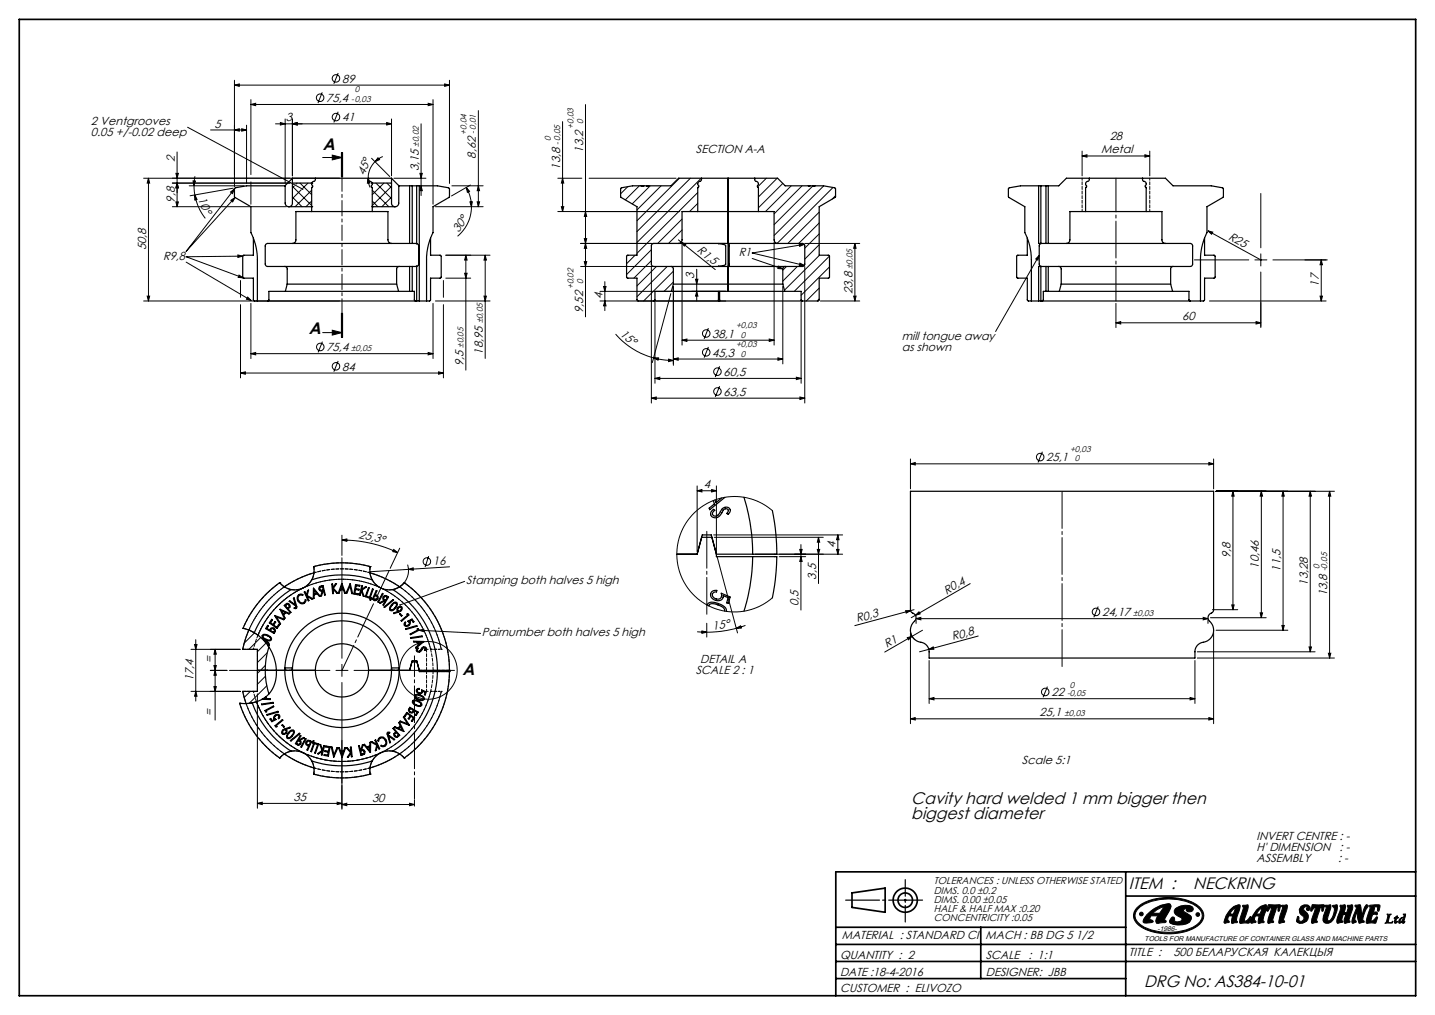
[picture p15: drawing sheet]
<svg xmlns="http://www.w3.org/2000/svg" width="594mm" height="420mm" viewBox="0 0 594 420" stroke-linecap="round" stroke-linejoin="round" font-family="sans-serif">
<defs><g id="words">
<g font-size="6.9">
<text x="133.6" y="61.9">A</text>
<text x="127.9" y="138.3">A</text>
<text x="191.5" y="279.3">A</text>
<text x="377.2" y="332.5">Cavity hard welded 1 mm bigger then</text>
<text x="377.2" y="338.9">biggest diameter</text>
<text x="467.3" y="368">ITEM :</text>
<text x="493.9" y="368">NECKRING</text>
<text x="473.6" y="408.4">DRG No: AS384-10-01</text>
</g>
<g font-size="4.8">
<text x="141.6" y="34.2">89</text>
<text x="135" y="42.2">75,4</text>
<text x="37.6" y="51.6">2 Ventgrooves</text>
<text x="88.8" y="52.8">5</text>
<text x="118.3" y="50.2">3</text>
<text x="141.6" y="50.2">41</text>
<text x="37.6" y="56.1">0.05 +/-0.02 deep</text>
<text x="459.4" y="58">28</text>
<text x="197" y="65.6" transform="rotate(-90 197 65.6)">8,62</text>
<text x="241.4" y="63.1" transform="rotate(-90 241.4 63.1)">13,2</text>
<text x="288" y="63.4">SECTION A-A</text>
<text x="455.8" y="63.5">Metal</text>
<text x="72.3" y="67" transform="rotate(-90 72.3 67)">2</text>
<text x="173.3" y="71" transform="rotate(-90 173.3 71)">3,15</text>
<text x="231.9" y="70.2" transform="rotate(-90 231.9 70.2)">13,8</text>
<text x="150.9" y="72.9" transform="rotate(-67 150.9 72.9)">45°</text>
<text x="72.3" y="83.8" transform="rotate(-90 72.3 83.8)">9,8</text>
<text x="81.8" y="82.5" transform="rotate(65 81.8 82.5)">10°</text>
<text x="189.9" y="96.5" transform="rotate(-57 189.9 96.5)">30°</text>
<text x="508.2" y="98.9" transform="rotate(29 508.2 98.9)">R25</text>
<text x="60.4" y="103.6" transform="rotate(-90 60.4 103.6)">50,8</text>
<text x="67.5" y="107.4">R9,8</text>
<text x="288.3" y="104" transform="rotate(39 288.3 104)">R1,5</text>
<text x="305.8" y="105.9">R1</text>
<text x="287.4" y="115.6" transform="rotate(-90 287.4 115.6)">3</text>
<text x="545.9" y="118.6" transform="rotate(-90 545.9 118.6)">17</text>
<text x="249.4" y="123.8" transform="rotate(-90 249.4 123.8)">4</text>
<text x="352.9" y="121.7" transform="rotate(-90 352.9 121.7)">23,8</text>
<text x="241.4" y="129.5" transform="rotate(-90 241.4 129.5)">9,52</text>
<text x="489.4" y="132.5">60</text>
<text x="256.4" y="138.7" transform="rotate(40 256.4 138.7)">15°</text>
<text x="294.9" y="139.7">38,1</text>
<text x="373.3" y="140.6">mill tongue away</text>
<text x="135.1" y="145.3">75,4</text>
<text x="199.8" y="146.7" transform="rotate(-90 199.8 146.7)">18,95</text>
<text x="294.9" y="147.5">45,3</text>
<text x="373.3" y="145">as shown</text>
<text x="141.6" y="153.3">84</text>
<text x="191.8" y="151.6" transform="rotate(-90 191.8 151.6)">9,5</text>
<text x="299.5" y="155.5">60,5</text>
<text x="299.5" y="163.7">63,5</text>
<text x="433.1" y="190.9">25,1</text>
<text x="291.3" y="202">4</text>
<text x="148.3" y="222.6" transform="rotate(13 148.3 222.6)">25,3°</text>
<text x="345.8" y="226.6" transform="rotate(-90 345.8 226.6)">4</text>
<text x="179.3" y="234" transform="rotate(-4 179.3 234)">16</text>
<text x="509.4" y="231" transform="rotate(-90 509.4 231)">9,8</text>
<text x="337.8" y="239.9" transform="rotate(-90 337.8 239.9)">3,5</text>
<text x="521.1" y="235.3" transform="rotate(-90 521.1 235.3)">10,46</text>
<text x="530.1" y="236.6" transform="rotate(-90 530.1 236.6)">11,5</text>
<text x="192.9" y="241.7">Stamping both halves 5 high</text>
<text x="541.4" y="242.3" transform="rotate(-90 541.4 242.3)">13,28</text>
<text x="330.5" y="250.8" transform="rotate(-90 330.5 250.8)">0,5</text>
<text x="391.8" y="246" transform="rotate(-30 391.8 246)">R0,4</text>
<text x="549.4" y="246.7" transform="rotate(-90 549.4 246.7)">13,8</text>
<text x="354.9" y="257.6" transform="rotate(-15 354.9 257.6)">R0,3</text>
<text x="456.2" y="254.9">24,17</text>
<text x="199.5" y="263.3">Pairnumber both halves 5 high</text>
<text x="295.1" y="260.6" transform="rotate(-7 295.1 260.6)">15°</text>
<text x="367.1" y="268.2" transform="rotate(-30 367.1 268.2)">R1</text>
<text x="394.5" y="265" transform="rotate(-15 394.5 265)">R0,8</text>
<text x="88.1" y="274.4" transform="rotate(-90 88.1 274.4)">=</text>
<text x="289.8" y="274.4">DETAIL A</text>
<text x="80.1" y="281.9" transform="rotate(-90 80.1 281.9)">17,4</text>
<text x="288" y="278.9">SCALE 2 : 1</text>
<text x="435.3" y="288">22</text>
<text x="88.1" y="296.4" transform="rotate(-90 88.1 296.4)">=</text>
<text x="430.3" y="296.4">25,1</text>
<text x="423" y="316.3">Scale 5:1</text>
<text x="121.5" y="331.4">35</text>
<text x="154" y="331.9">30</text>
<text x="520.1" y="347.6">INVERT CENTRE : -</text>
<text x="520.1" y="352.1">H' DIMENSION</text>
<text x="554.5" y="352.1">: -</text>
<text x="520.1" y="356.6">ASSEMBLY</text>
<text x="553.9" y="356.6">: -</text>
<text x="348.5" y="388.7">MATERIAL : STANDARD CI</text>
<text x="408" y="388.7">MACH : BB DG 5 1/2</text>
<text x="467.3" y="395.5">TITLE :</text>
<text x="485.8" y="395.5">500 БЕЛАРУСКАЯ КАЛЕКЦЬІЯ</text>
<text x="347.7" y="396.7">QUANTITY : 2</text>
<text x="408.1" y="396.7">SCALE</text>
<text x="425.7" y="396.7">: 1:1</text>
<text x="347.7" y="403.8">DATE :18-4-2016</text>
<text x="408.1" y="403.8">DESIGNER: JBB</text>
<text x="347.7" y="410.7">CUSTOMER : ELIVOZO</text>
</g>
<g font-size="4.1">
<text x="386.6" y="366">TOLERANCES : UNLESS OTHERWISE STATED</text>
<text x="386.6" y="369.8">DIMS. 0.0 ±0.2</text>
<text x="386.6" y="373.6">DIMS. 0.00 ±0.05</text>
<text x="386.6" y="377.5">HALF &amp; HALF MAX :0.20</text>
<text x="386.6" y="381.3">CONCENTRICITY :0.05</text>
</g>
<g font-size="3.5">
<text x="146.9" y="38.3">0</text>
<text x="145.4" y="42.2">-0,03</text>
<text x="237.4" y="53.3" transform="rotate(-90 237.4 53.3)">+0,03</text>
<text x="241.4" y="51.3" transform="rotate(-90 241.4 51.3)">0</text>
<text x="193.1" y="55.8" transform="rotate(-90 193.1 55.8)">+0,04</text>
<text x="197" y="55.3" transform="rotate(-90 197 55.3)">-0,01</text>
<text x="228" y="58.3" transform="rotate(-90 228 58.3)">0</text>
<text x="231.9" y="59.9" transform="rotate(-90 231.9 59.9)">-0,05</text>
<text x="173.3" y="60.7" transform="rotate(-90 173.3 60.7)">±0,02</text>
<text x="352.9" y="111.4" transform="rotate(-90 352.9 111.4)">±0,05</text>
<text x="237.4" y="119.7" transform="rotate(-90 237.4 119.7)">+0,02</text>
<text x="241.4" y="117.7" transform="rotate(-90 241.4 117.7)">0</text>
<text x="199.8" y="133.9" transform="rotate(-90 199.8 133.9)">±0,05</text>
<text x="304.7" y="135.8">+0,03</text>
<text x="191.8" y="143.8" transform="rotate(-90 191.8 143.8)">±0,05</text>
<text x="304.7" y="143.6">+0,03</text>
<text x="306.7" y="139.7">0</text>
<text x="145.4" y="145.3">±0,05</text>
<text x="306.7" y="147.5">0</text>
<text x="443" y="187">+0,03</text>
<text x="445" y="190.9">0</text>
<text x="546.2" y="235.3" transform="rotate(-90 546.2 235.3)">0</text>
<text x="549.4" y="236.4" transform="rotate(-90 549.4 236.4)">-0,05</text>
<text x="469.1" y="255">±0,03</text>
<text x="442.8" y="284.8">0</text>
<text x="441.7" y="288.1">-0,05</text>
<text x="440.7" y="296.4">±0,03</text>
</g>
<g font-size="2.8">
<text x="473.8" y="389.6">TOOLS FOR MANUFACTURE OF CONTAINER GLASS AND MACHINE PARTS</text>
<text x="479.1" y="385.2">-1986-</text>
</g>
</g></defs>
<g fill="none" stroke="#000" stroke-width=".41">
<path d="M97 35.2l2.1-.5v1zM97 33.2v44M97 35.2h89.1M133.4 38.2l-1.8 4.5M140 30.2l-1.8 4.5M184 34.7l2.1 .5-2.1 .5zM186.1 33.2v42.7M77.6 52.7l47.7 25.6M87.2 53.8h14.9M97 53.8l2.1-.5v1zM100 53.3l2.1 .5-2.1 .5zM102.1 51.8v24.1"/>
<path d="M103.9 43.2l1.9-.5v1zM103.9 41.2v31M103.9 43.2h75.3M114.1 51.2h48M116.1 50.7l1.9 .5-1.9 .5zM118 49.2v26.6M121 49.2v23.6M121 51.2l2-.5v1zM140 46.2l-1.8 4.5M160.1 50.7l2 .5-2 .5zM162.1 49.2v23.6M174.3 51.2v29.7"/>
<path d="M177.2 42.7l2 .5-2 .5zM179.2 41.2v43.3M198 45.8v39.7M232.9 50.3v37.2M242.4 43.3v87.8M59.4 73.7h81.1M61.5 73.7l.4 2.1h-1zM61.5 73.7v50.8M71.3 75.8h48.8M72.8 71.7h1l-.5 2zM73.3 62.9v22.6M73.3 75.8l.5 1.9h-1z"/>
<path d="M78.3 76.9h22.7M79.9 74.9h1l-.6 2zM80.3 76.9l.3 3.8M80.7 72.9l-.4 4M95.4 79.5l1.6-1.3-.8 1.9zM96.5 77.9l-17.8 3.1M97 78.2l-20 25.8 20.3-22.3M103.9 75.3v9.2M121 77.1l8 7.9M121.8 77l-.8 .7M123 75.8l-.5 .4M124.2 75.8l4.8 4.8"/>
<path d="M124.7 78.5l-3.7 3.7M127.5 75.8l-2.1 2M128.7 75.8l.3 .3M129 78.7l-6.8 6.8M133.6 65.2h7.9M137.5 64.2l4 1-4 1zM141.3 63.2v10M141.6 63.2v10M141.8 63.2v10M152.4 73.7l.7 2-1 .1zM152.4 73.7l.2 2 .6 1.9M153.8 65.5l7.5 7.5"/>
<path d="M154.1 78.7l6.8 6.8M154.4 75.8l-.3 .3M155.2 66.9a9.6 9.6 0 0 0-2.8 6.8M155.6 75.8l6.5 6.4M156.5 65.3l.6 .8-1.9 .8zM158.5 64.8l-3.3 2.1M158.9 75.8l-4.8 4.8M160.1 75.8l2 1.9M162.1 77.1l-8 7.9M163.1 73.7h13.2M173.8 71.7h1l-.5 2zM174.3 76.9l.5 2h-1z"/>
<path d="M187 76.9h13M193 77.6l1.3 1.5-.8 .5zM193 77.6l1.5 3.2 .7 4.7M194.7 76.6l-7.8 4.5M198 76.9l.5 2h-1zM230.9 73.7h9.9M232.9 73.7l.5 2.1h-1zM243.8 73.7h36.1M259.8 77.3l-2.9 2.9M264.7 76.9l-5.9 5.8M269.1 76.9l-7.4 7.5M273.6 76.9l-9.9 10"/>
<path d="M281.3 73.7l-17.6 17.7M285.8 73.7l-22.1 22.1M288.8 79.7l-25.1 25.1M290.3 73.7l-26.6 26.6M312.7 73.7l-.3 .4M317.2 73.7l-3.6 3.7M321.7 73.7l-7.8 7.8M324 75.9l-10.1 10.1M327.5 76.9l-10.6 10.6M332 76.9l-11.6 11.6M336.4 77l-16 16M341 76.9l-20.6 20.6"/>
<path d="M344.8 77.6l-23.1 23.1M447.9 64.5l2-.5v1zM447.9 62.5v10.3M447.9 64.5h28M473.9 64l2 .5-2 .5zM475.9 62.5v10.3M71.3 85.5h47.2M72.8 83.6h1l-.5 1.9zM80.6 80.7l1 1.8-1 .2zM80.6 80.7a22.4 22.4 0 0 0 4.4 9.7M95.6 82.9l1.7-1.2-1 1.9zM120.3 85.4l.2 .1"/>
<path d="M121 81.6l4 3.9M129 83.2l-2.4 2.3M154.1 83.2l2.3 2.3M162.1 81.6l-4 3.9M162.8 85.4l-.2 .1M180.2 85.5h19.8M194.5 83.6l1-.1-.3 2zM195.2 85.5a16.1 16.1 0 0 1-5.8 12.3M197.5 83.5h1l-.5 2zM230.9 87.5h50.4M232.4 85.5h1l-.5 2zM241.9 98.8h1l-.5 1.9z"/>
<path d="M242.4 87.5l.5 2.1h-1zM280.8 99.3l1.2 .9M282.3 90.6l-10.1 10.1M282.3 95.2l-5.6 5.5M288.8 84.2l-3.4 3.3M339.1 87.8l-13 12.9M339.1 92.3l-8.5 8.4M339.1 96.8l-6 5.9M345.9 81l-1.4 1.4M500 95.5l2 .5-.5 .9zM500 95.5l21.9 12M521.9 80.1v22.4"/>
<path d="M77 108.5l27 15.9M98.5 105.5l2 .5-2 .5zM99 113.8l1.6 1.2-2-.2zM99.6 116.1v6.9M100.5 106l-23.5 .2 23.6 8.8M183.6 116.1v6.9M184.5 105.6h18.3M184.5 115.1h10.3M192.3 113.1h1.1l-.6 2zM192.8 105.6l.6 2h-1.1zM192.8 105.6v47.6M200.8 105.6v42.7"/>
<path d="M200.8 105.6l.5 2h-1zM240.3 110.3h30.3M241.9 108.3h1l-.5 2zM242.4 100.7l.5 2h-1zM249.8 118.6h1.1l-.5 2zM250.4 116.5v12M262.9 105.6l-3.5 3.5M269.6 110.3v56.5M269.6 103.3l-10.2 10.3M269.6 107.9l-7.2 7.2M271.7 110.3l-8 8M276.2 110.3l-12.5 12.5"/>
<path d="M278.7 118.6v32.6M278.7 112.2l-12.3 12.3M278.7 116.7l-3.8 3.9M282 100.2l1.9 .9-.7 .7zM282 100.2l14.1 11.4M282.3 100.2v42.6M287.9 115.6h1l-.5 2zM288.4 111.4v13.1M300.4 100.7h-60.1M311.4 106.9l12.6 4.4M320.4 100.2v42.6M322.3 110.2l1.7 1.1-2-.2z"/>
<path d="M324 118.6v32M325.6 110.3l-1.6 1.5M330.1 110.3l-6.1 6M330.8 100.9l2.1 .2-1.9 .8zM331.1 108.9l1.9 .9-2.1 .1zM332.9 101.1l-21.5 3.6 21.6 5.1M333.1 110.3v56.5M333.1 100.7h22.8M339.1 101.3l-6 5.9M339.1 119.2l-5.3 5.3M339.2 105.6l-14.5 14.5M343.4 106l-14.6 14.6"/>
<path d="M343.4 110.4l-11.8 11.8M353.9 100.7l.5 2h-1zM353.9 100.7v23.8M430.2 105.7l-.6 2-.9-.5zM430.2 105.7l-18.1 31.5M494.4 107.5h22.5M519.4 107.5h5M521.9 105v5M521.9 112.6v23M526.9 107.5h22.5M546.9 107.5v17M546.9 107.5l.5 2.1h-1z"/>
<path d="M59.4 124.5h81.1M60.9 122.5h1l-.4 2zM99.6 126.1v30.3M102.5 122.9l1.5 1.5-2-.6zM103.9 125.5v22.9M133.6 137.6h7.9M137.5 136.6l4 1-4 1.1zM141.3 129.6v10M141.6 129.6v10M141.8 129.6v10zM179.2 125.5v22.9M180.2 124.5h22.6"/>
<path d="M183.6 126.1v30.3M200.3 122.5h1l-.5 2zM248.4 124.5h52M248.4 120.6h52M250.4 124.5l.5 2.1h-1.1zM254.8 138.2a31.7 31.7 0 0 0 15.7 9.9M271.1 125v33.6M277.7 121.5l-7.7 28.5M288.4 120.6l.5 1.9h-1zM293.2 135.8l-1.7 4.4M331.6 125v33.6M339.1 123.7l-.9 .8"/>
<path d="M339.6 124.5h16.3M353.4 122.5h1l-.5 2zM461.9 133.6l2-.5v1zM461.9 125.5v10.1M461.9 133.6h60M500.6 124.5h48.3M519.9 133.1l2 .5-2 .5zM546.4 122.5h1l-.5 2zM99.6 154.4l2-.5v1zM99.6 154.4h84M103.9 146.3l1.9-.4v.9zM103.9 146.3h75.3"/>
<path d="M133.5 141.4l-1.8 4.4M140 149.3l-1.8 4.5M177.2 145.9l2 .4-2 .5zM181.5 153.9l2.1 .5-2.1 .5zM270.5 148.1h2.1l-.2 .9zM270.5 148.1l4.9 .9 3.3 .2M271.1 156.6l2-.5v1zM271.1 156.6h60.5M276.8 148.6l1.9 .6-2 .4zM278.7 148.6l2-.5v1zM278.7 148.6h45.3M282.3 140.8l2-.5v1z"/>
<path d="M282.3 140.8h38.1M293.2 143.6l-1.7 4.4M297.9 151.6l-1.8 4.4M297.9 159.8l-1.8 4.4M318.4 140.3l2 .5-2 .5zM322 148.1l2 .5-2 .5zM329.6 156.1l2 .5-2 .5zM269.6 164.8l2-.5v1zM269.6 164.8h63.5M331.1 164.3l2 .5-2 .5zM376.9 191.9l1.9-.5v1zM376.9 189.9v12.4"/>
<path d="M376.9 191.9h125.5M431.5 186.9l-1.8 4.5M500.4 191.4l2 .5-2 .5zM502.4 189.9v12.4M288.6 203.1l1.9-.5v1zM288.6 201.1v27.2M288.6 203.1h7.9M294.6 202.6l1.9 .5-1.9 .5zM296.5 201.1v27.2M319.7 211.3l-2.7-2-3-1.7-6-1.8-3.6-.4-3.5 .3-3.5 .7-3.2 1.2-4.9 3-2.8 2.5-2.1 2.6-2.8 5.5-1 3.6-.4 3.5 .5 6.1 1 3.5 1.5 3.1 2.2 3.3 2.3 2.5 2.8 2.2 2.7 1.6 2.6 1.2 3.4 .9 3.7 .5 3.4-.1 3.3-.5 4.1-1.4 3.1-1.7 2.9-2.1M503.4 203.3h49M510.4 203.3l.5 2h-1z"/>
<path d="M510.4 203.3v49M522.1 203.3l.5 2h-1zM522.1 203.3v52.3M531.1 203.3l.5 2h-1zM531.1 203.3v57.5M542.4 203.3l.5 2h-1zM542.4 203.3v66.4M550.4 203.3l.5 2h-1zM550.4 203.3v69M141.5 221.5v8.3M141.5 223.5l2-.5v1zM141.5 223.5a53.7 53.7 0 0 1 23.1 5.2"/>
<path d="M141.5 230.8v41.6M163 227.4l1.6 1.3-2-.4zM165.5 226.9l-4 8.3M168.7 233.7a8 8 0 0 1-5.2 10M169.1 235.6l1.9-.6 .1 1zM177.4 230.1l-1.4 4.6M186.1 234.5l-33 2.1M295.4 221.4h53.4M295.7 222.3h45.1M296.8 230.3l8.5 31.6M312.6 229.3h36.2M322.5 230.3h11"/>
<path d="M331 227.3h1l-.5 2zM331.5 230.3l.5 2h-1zM331.5 225.3v27.1M338.3 227.3h1l-.5 2zM338.8 222.3v19.2M338.8 222.3l.5 2h-1zM346.3 227.3h1l-.5 2zM346.8 221.4l.5 1.9h-1zM346.8 221.4v7.9M192.3 240.6l-26.7 9.7M292.6 257.9v5.7M304.8 260l1.8-1 .2 .9z"/>
<path d="M304.8 260l-6.1 1.2-6.1 .4M308.6 258.8l-3.8 1.2M374.9 252.7h2l-1.8 1zM378.4 252.3l-24.6 6.6M378.9 254.6l1.5-1.4 .5 .8zM378.9 254.6l-1.7 1M379.2 256l2-.5v1zM379.2 256.6v1.4M379.2 256h120.8M401.6 241.5l-22.7 13.1M454.6 251l-1.8 4.4M498.1 255.5l1.9 .5-1.9 .5z"/>
<path d="M500 256.6v1.4M501.1 255.6h23M501.9 252.3h10.4M509.9 250.3h1l-.5 2zM521.6 253.6h1l-.5 2zM530.6 258.8h1l-.5 2zM79.1 268.7h20.3M80.5 266.7h1.1l-.6 2zM81 264.7v25.4M87.1 277.4h6.9M88.5 275.4h1l-.5 2zM89 268.7l.5 2h-1z"/>
<path d="M89 268.7v29.3M89 277.4l.5 2h-1zM95 277.4h41.6M105.3 261.9l-4.2 4.3M107.9 263.8l-4.9 4.9M109.9 275.3l-3.4 3.3M109.9 279.8l-3.4 3.4M110.1 266.1l-3.6 3.6M110.7 270.1l-4.2 4.1M139.1 277.4h4.9M141.5 274.9v5M146.5 277.4h41.6"/>
<path d="M173.4 260.8l2-.4v1zM173.4 260.8l25.5 1.3M288.6 261.4l4 .2M290.6 261.1l2 .5-2.1 .5zM375.6 263.9l1.9-.6-1.4 1.4zM376.9 261.8v37.7M377 261.8l.5 1.5 1.3 1.4M377.5 263.3l-11.3 6.5M381.8 260.8l-4.3 2.5M384.5 268.7l1.8-1 .2 1zM384.5 268.7l-3.9 1M384.6 273.3v17.8"/>
<path d="M404.9 263.2l-20.4 5.5M494.6 273.3v17.8M495.6 269.7h48.8M495.6 272.3h56.8M502.4 261.8v37.7M503.4 260.8h29.7M541.9 267.7h1l-.5 2zM549.9 270.3h1l-.5 2zM79.1 286.1h20.3M81 286.1l.6 2h-1.1zM88.5 284.1h1l-.5 2zM103.6 286.1l-2.5 2.5"/>
<path d="M106.5 287.1v47.4M110.5 283.8l-7.3 7.2M141.5 282.4v52.5M376.9 297.4l1.9-.4v.9zM376.9 297.4h125.5M384.6 289.1l2-.5v1zM384.6 289.1h110M433.6 284.1l-1.8 4.5M492.6 288.6l2 .5-2 .5zM500.4 297l2 .4-2 .5zM106.5 332.4l2-.5v1zM106.5 332.4h35"/>
<path d="M139.6 331.9l1.9 .5-1.9 .5zM141.5 332.9l2-.5v1zM141.5 332.9h30.1M169.5 332.4l2.1 .5-2.1 .5zM171.6 330.9v2.7M374.2 372.5h1M374.4 372.1l.7 .7M374.7 372v1M375.1 372.1l-.7 .7M470.6 375.7a20.7 20.7 0 0 1 16.8-4.1 13 13 0 0 1 10.6 5.8 5.3 5.3 0 0 1-3.4 6.5 23.9 23.9 0 0 1-22.9-.8 4.6 4.6 0 0 1-1.1-7.4zM470.8 376.4a19.3 19.3 0 0 1 16.6-4.2 12.5 12.5 0 0 1 10.1 5.4 4.2 4.2 0 0 1-2 5 23 23 0 0 1-23.5 0 4.1 4.1 0 0 1-1.2-6.2zM474.7 378.5a12.1 12.1 0 0 1 9.6-4.4l.5 .8-.3 1.1-2.4 4.4 .6 .7-.2 .6-3.8 .3-.3-.8 .8-2.2h-2.8l-.4 1.5 1.4 .8-.7 .5a4.7 4.7 0 0 1-3.4-.2l.2-1.5z"/>
<path d="M477.1 377.9a5.7 5.7 0 0 1 4.3-2.5v.5l-1.4 2zM486.5 376.1a6.1 6.1 0 0 1 7.3-.5l.2 .6a1.57 1.57 0 0 1-1.4 1.1 1.57 1.57 0 0 1-1.6-.9l.2-.4h-.6l-.8 .8 3.4 2.7a3.3 3.3 0 0 1-3.8 3.2 5.3 5.3 0 0 1-5.3-1.2l.1-.6 1.1-1.5 .8 .4 .1 1.2 .6 .4a2.04 2.04 0 0 0 2.5-.9l-.1-.5-1.4-.8a2.13 2.13 0 0 1-1.3-3.1zM509.1 376.5l1.6-1.4 2-.7 .7 .3-1.6 6 .4 1-1.9 .4a.73 .73 0 0 1-.5-1.1l.4-1.9-.4-.1a1.18 1.18 0 0 0-1.6 1.3l.6 1a.91 .91 0 0 1-1.3 .6l-.6 .1-.2-.6 .8-2.6zM510.1 376.7l1.2-.9-.8 2.4-1.5-.1zM514.4 374.7l1.9-.3 .4 .2-.2 1.7-1.4 4.7a2.24 2.24 0 0 0 2.3-1.6l.3-.1 .2 .3-.9 2.3-3.6 .2-.2-.2 .1-1.9 1.4-4.2zM520.1 376.5l1.7-1.4 2-.7 .6 .3-1.6 6 .4 1-1.8 .4a.73 .73 0 0 1-.6-1.1l.5-1.9-.5-.1a1.18 1.18 0 0 0-1.5 1.3l.6 1a.91 .91 0 0 1-1.3 .6l-.7 .1-.2-.6 .9-2.6zM521.1 376.7l1.2-1-.7 2.5-1.6-.1zM525.1 374.4h4.7l.3 .4-.8 2.3-.3-.1-.1-1.5-.5-.2-1.6 5.4 .4 .8-2.2 .6-.2-.3 .1-1.5 1.6-4.9a1.3 1.3 0 0 0-1.4 1.2l-.3 .5-.4-.3zM530.5 374.7l2.1-.3 .3 .4-1.6 5.7a.69 .69 0 0 1 .1 1.2l-1.6 .4-.5-.3 .5-2.8 1.1-3.3zM538.5 375.1l1.3-.7 1.5 .1 1 .8v.6l-.5 .8a.83 .83 0 0 1-.8-.4 .83 .83 0 0 1 .1-1l-.3-.2a1.07 1.07 0 0 0-1.1 1.4 3.3 3.3 0 0 1 1.6 4l-.5 .7-1.6 .8-1.3 .1-1.1-.7 .4-2.2 .5 .4-.1 1.1 .5 .5h.8l.8-.7v-.9a4.4 4.4 0 0 1-1.9-3.2zM543.2 374.4h4.7l.4 .3-.8 2.4-.3-.1-.2-1.5-.4-.3-1.7 5.5 .4 .9-2 .5-.4-.4 .1-1.4 1.5-4.9-.8 .5-.7 1.1h-.5zM548.7 374.6l1.9-.2 .3 .3-1.4 5.6 .4 .8a5 5 0 0 0 2.4-5.3l-.7-.7 .1-.4 1.4-.3 .5 .2a9.3 9.3 0 0 1-2.5 6.9l-1.2 .5h-1.2l-.7-.5a7 7 0 0 1 .9-5.5l.1-.5-.5-.6z"/>
<path d="M554.9 374.6l1.9-.1a3.8 3.8 0 0 1-.5 3.1h1.1l.6-2.1a.52 .52 0 0 1-.3-.4 .52 .52 0 0 1 .3-.5M555 374.6a.55 .55 0 0 0-.3 .5 .55 .55 0 0 0 .3 .5v.1M557.9 374.6l2-.1a4.5 4.5 0 0 1-.7 3.5l-.8 2.7 .4 .5-.1 .5-2.2 .3-.1-1.6 .7-2h-1.1l-.6 2.2 .4 .9-2.3 .5a3.4 3.4 0 0 1 .4-3.2l1.1-3.1M561 374.6l2.1-.1 .6 4.5a8.6 8.6 0 0 1 1.8-4.6l.9 .5a9.3 9.3 0 0 0-2.2 5.9l.5 .4-.1 .4-2.1 .4a8.2 8.2 0 0 1-.8-5l-.9 3.1v.6l.6 .7-1.3 .7-.4-.2a3.1 3.1 0 0 1 .4-2.8l1.4-3.3-.6-.9zM567.1 374.6l3.8-.2 .4 .4-.8 2.3-.3-.2-.1-1.5-1-.2-.6 2.3 1.2-.2 .4 .3v.7l-.4 .3-.6-.3-1 .2-.6 2.3 .3 .3a2.5 2.5 0 0 0 1.9-1.6l.4-.1 .1 .4-.7 2.1-3.6 .2-.3-.2 .2-1.9 1.3-4.1zM574 378.2h1.9l-.7 .8-.5 2.2a.94 .94 0 0 0 1 .7 .94 .94 0 0 0 .9-.8l-.3 .9h-3l.6-.6 .5-2 .1-.7zM577.9 379.1l.7-.1-.4 .7 .7-.1-.8 .4-.4 1.5 .8-.3-.9 .9-.5-.6 .5-1.5-.6 .1 .7-.4zM580.2 380l.7-.2a1.81 1.81 0 0 1-1.3 1.8v-.6zM580.7 378.3l1.1-.1-.6 3.3 .4-.2-.8 .8-.2-.4 .2-1a1.49 1.49 0 0 1-1.8 1.2 1.92 1.92 0 0 1 2.1-2.4v-1.1z"/>
<circle cx="139.1" cy="32.4" r="1.56"/>
<circle cx="132.5" cy="40.4" r="1.55"/>
<circle cx="139.1" cy="48.4" r="1.55"/>
<circle cx="292.3" cy="138" r="1.56"/>
<circle cx="132.6" cy="143.6" r="1.55"/>
<circle cx="139.1" cy="151.6" r="1.56"/>
<circle cx="292.3" cy="145.8" r="1.56"/>
<circle cx="297" cy="153.8" r="1.56"/>
<circle cx="297" cy="162" r="1.55"/>
<circle cx="430.6" cy="189.1" r="1.55"/>
<circle cx="176.7" cy="232.4" r="1.55"/>
<circle cx="453.7" cy="253.2" r="1.55"/>
<circle cx="177.3" cy="277.4" r="11.9"/>
<circle cx="432.7" cy="286.3" r="1.55"/>
<circle cx="472.4" cy="378.2" r=".76"/>
<circle cx="495.8" cy="378.4" r=".76"/>
</g>
<g fill="none" stroke="#000" stroke-width=".7" stroke-linecap="butt">
<circle cx="374.7" cy="372.5" r="5"/>
<circle cx="374.7" cy="372.5" r="3"/>
</g>
<path d="M350 372.5h31.9" fill="none" stroke="#000" stroke-width=".5" stroke-dasharray="15.2 1.3 1.3 1.3" stroke-dashoffset="1.2"/>
<path d="M374.7 364v17.5" fill="none" stroke="#000" stroke-width=".5" stroke-dasharray="15.2 1.3 1.3 1.3" stroke-dashoffset="8.4"/>
<path d="M8 8h578v404h-578zM352.7 369.5l13.7-2v10l-13.7-2zM466 370.8h120M466 360.8v51.2M586 360.8h-240v51.2M346 383.7h120M346 390.8h240M346 397.8h240M406 383.7v21.2M346 404.9h120" fill="none" stroke="#000" stroke-width=".7"/>
<path d="M477.3 377.7l2.5-1.8a1.16 1.16 0 0 1 1.7-.3l-1.5 2.3h-2.9zM475.1 378.1l-1.6 2a1.12 1.12 0 0 0-.2 1.6 1.12 1.12 0 0 0 1.6 .2l2.3-.4a1.04 1.04 0 0 0-1.2-1l.4-1.5h2.8l-.6 1.1a1.2 1.2 0 0 0 0 1.7 1.2 1.2 0 0 0 1.7 .1l1.4-.1a.67 .67 0 0 0 1-.3 .67 .67 0 0 0-.6-.9v-.2a15.8 15.8 0 0 0 2.6-5.8l-.4-.5a10.9 10.9 0 0 0-9.2 4zM486.5 376.1a2.01 2.01 0 0 0 1.3 3.1l.2 .2a1.06 1.06 0 0 1 1.3 1.1 1.06 1.06 0 0 1-1.4 .9h-.3a.87 .87 0 0 1-1.4-.6 .89 .89 0 0 0-.4-1.4 .89 .89 0 0 0-1.2 .8 1.26 1.26 0 0 0-.4 1.5 1.26 1.26 0 0 0 1.3 .8 7.1 7.1 0 0 0 7.4-1.6l.3-.8a1.8 1.8 0 0 0-1.6-2l-.8-.4a.86 .86 0 0 1-.8-1.1 .86 .86 0 0 1 1.2-.6 .87 .87 0 0 0 0 1.2 .87 .87 0 0 0 1.2 .1 1.29 1.29 0 0 0 1.6-1.1 1.29 1.29 0 0 0-1.3-1.4 7.3 7.3 0 0 0-6.2 1.3zM495.1 378.4a.76 .76 0 0 0 1.5 0 .76 .76 0 0 0-1.5 0zM471.7 378.2a.76 .76 0 0 0 1.5 0 .76 .76 0 0 0-1.5 0zM471.1 375.1a4.8 4.8 0 0 0 .8 8.2 23.7 23.7 0 0 0 24.1-.3 4.9 4.9 0 0 0 2.2-4.6 4.9 4.9 0 0 0-3-4.2 23.7 23.7 0 0 0-23.7 .6zM471.2 375.9a19.9 19.9 0 0 1 15.8-3.7 13.1 13.1 0 0 1 10.3 5.2 4.6 4.6 0 0 1-2.8 5.9 23.6 23.6 0 0 1-22.2-.5 4.1 4.1 0 0 1-1.1-6.9zM514.3 374.8l.4 1a14.7 14.7 0 0 0-1.6 6l.3 .3 3.6-.1 .9-2.4-.2-.3-.3 .1a1.92 1.92 0 0 1-2.3 1.5l.5-1.9a7.2 7.2 0 0 0 1-4.5zM521.3 376.5l1-.8-.2 1.2a1.23 1.23 0 0 1-1.7 1.3l-.4-.1zM520.4 376.2a8.3 8.3 0 0 0-2.7 5.5l.4 .4 1.7-.4 .1-.4-.6-1.1a1.14 1.14 0 0 1 .6-1.1 1.14 1.14 0 0 1 1.3 .2l-.3 2.7 2.2-.2-.2-1.7 1.4-4.3 .1-.9-.3-.5a2.28 2.28 0 0 0-2.4 .8zM530.6 374.6l-.2 .3 .5 .9-1.1 3.2a3.3 3.3 0 0 0-.4 3l2.3-.5-.4-1.2 1.6-5-.3-.9zM538.3 375.3a2.66 2.66 0 0 0 1.3 4.1 1.12 1.12 0 0 1-.5 1.8 1.12 1.12 0 0 1-1.4-1.3l-.1-.5-.4-.2-.5 2a2.79 2.79 0 0 0 4.3-.3 2.79 2.79 0 0 0-1.2-4.2 .95 .95 0 0 1 .1-1.3 .95 .95 0 0 1 1.3 0 .79 .79 0 0 0-.4 1.1 .79 .79 0 0 0 1 .4 .79 .79 0 0 0 .5-.9 2.17 2.17 0 0 0-1.7-1.7 2.17 2.17 0 0 0-2.3 1zM543.1 374.4l-.5 2.6 .3 .1 .9-1.3 .7-.5-1.2 4a2.89 2.89 0 0 0-.4 2.6l.5 .2 1.9-.5-.4-.9 1.7-5.5 .4 .2 .1 1.5 .4 .2 .8-2.2-.4-.5zM548.6 374.7l-.1 .4 .5 .5-1.2 3.5a2.05 2.05 0 0 0 .7 2.9 2.05 2.05 0 0 0 2.8-.8 7.7 7.7 0 0 0 2.2-6.7l-1.8 .1v.5a1.98 1.98 0 0 1 .4 2.9 3.3 3.3 0 0 1-2.3 3.1 1.95 1.95 0 0 1 .2-2.6l.1-.4a5.2 5.2 0 0 0 .8-3.5zM554.7 374.7l.3 .8-.3 1.3a7.3 7.3 0 0 0-1.2 5.1l2.3-.4-.4-.9 .6-2.2h1.1l-.7 2.3 .1 1.3 2.1-.3 .2-.4-.4-.6 .5-2a6.5 6.5 0 0 0 1-4.1l-.5-.2-1.7 .4 .3 .9-.6 1.9h-1.1l.7-2.1-.1-1zM567 374.6l.2 1.2-1.7 5.9 .4 .4 1.4-.2 2 .1 .9-2.5-.4-.1-1.4 1.5a.52 .52 0 0 1-.9 .2 .52 .52 0 0 1 .2-.9 1.55 1.55 0 0 1 1.4-1.9l.8 .3 .3-.8-.5-.5-1.2 .2 .4-1.4a.74 .74 0 0 1 .9-.9 .74 .74 0 0 1 .4 1.3l.1 .5h.5l.5-2-.3-.5zM580.7 378.3l.7-.1a.37 .37 0 0 1 .5 .1 .37 .37 0 0 1-.1 .5l-.7 2.4 .1 .4 .4-.3-.3 .5-.4 .3-.3-.2 .2-1.2-1 1.2a.55 .55 0 0 1-.8 0 .55 .55 0 0 1 0-.8l.3-.8 1-.7a.8 .8 0 0 0 .8-.3 .8 .8 0 0 0 0-.9zM580.1 380l-.5 .8v.8l.6-.3 .7-1.5zM577.1 379.9l.6-.2 .2-.6h.6a.33 .33 0 0 0-.1 .5 .33 .33 0 0 0 .5 0l-.4 .4a.93 .93 0 0 0-.7 1.2v.4l.7-.3-1 .8-.4-.8 .5-1.3-.6 .1zM574 378.2h1.9l-.7 .8-.5 2.5 1 .3 .9-.7-.3 .9h-3l.5-.4 .6-2.2 .1-.7zM561 374.6l-.1 .4 .6 .8a12.8 12.8 0 0 0-1.9 6l.5 .3 1.1-.4v-.6a1.45 1.45 0 0 1-.1-2.1l.6-2 .3 3 .5 1.9 2.1-.2 .1-.5a.96 .96 0 0 1-.5-1.6 10.9 10.9 0 0 1 2.2-4.8l-.8-.4a8.9 8.9 0 0 0-1.9 4.6l-.6-4.5zM525.1 374.4l-.7 2 .1 .7 2-1.7-1.3 3.9a2.97 2.97 0 0 0-.4 2.6l.5 .2 1.9-.5-.4-.9 1.6-5.5 .5 .3 .1 1.4 .3 .2 .8-2.2-.3-.5zM510.3 376.5l-1.3 1.6 1.5 .1 .8-2.4zM509.4 376.2a3.9 3.9 0 0 1 3.6-1.8l.4 .5-.1 .9-1.5 4.6 .4 1.3-2.3 .4 .1-2.2a.6 .6 0 0 0 0-.8 .6 .6 0 0 0-.8-.1h-.1a1.15 1.15 0 0 0-.9 1.4l.6 .9-.1 .4-1.7 .4-.3-.4a5.7 5.7 0 0 1 1.7-4.2z" fill-rule="evenodd" fill="#000"/>
<path d="M141.6 63.2v76.4" fill="none" stroke="#000" stroke-width=".41" stroke-dasharray="6.3 1.3 1.3 1.3" stroke-dashoffset=".5"/>
<path d="M292.6 219.3v35.4M439.6 202.8v73.6" fill="none" stroke="#000" stroke-width=".41" stroke-dasharray="15.2 1.3 1.3 1.3" stroke-dashoffset="-.6"/>
<path d="M171.6 271.4v59.1" fill="none" stroke="#000" stroke-width=".41" stroke-dasharray="15.2 1.3 1.3 1.3" stroke-dashoffset="6.6"/>
<path d="M461.9 73.7v50.8" fill="none" stroke="#000" stroke-width=".41" stroke-dasharray="15.2 1.3 1.3 1.3" stroke-dashoffset="1.3"/>
<path d="M161.1 236.1l-19.5 41.3" fill="none" stroke="#000" stroke-width=".41" stroke-dasharray="15.2 1.3 1.3 1.3" stroke-dashoffset="3.8"/>
<path d="M447.9 73.7v13.8M475.9 73.7v13.8M110.8 277.4h-4.2M186.1 277.4l-.4-5.4-.9-5.3-1.6-5.1-2.2-4.9-2.5-4.1-3.2-4.3-3.8-3.8-4.2-3.4" fill="none" stroke="#000" stroke-width=".41" stroke-dasharray="1.3 .6" stroke-dashoffset=".4"/>
<g fill="#000">
<path d="M500 95.5l2 .5-.5 .9zM282 100.2l1.9 .9-.7 .7zM169.1 235.6l1.9-.6 .1 1zM374.9 252.7h2l-1.8 1zM378.9 254.6l1.5-1.4 .5 .8zM375.6 263.9l1.9-.6-1.4 1.4zM384.5 268.7l1.8-1 .2 1z"/>
<path d="M184 34.7l2.1 .5-2.1 .5zM97 35.2l2.1-.5v1zM181.5 153.9l2.1 .5-2.1 .5zM99.6 154.4l2-.5v1zM177.2 42.7l2 .5-2 .5zM103.9 43.2l1.9-.5v1zM177.2 145.9l2 .4-2 .5zM103.9 146.3l1.9-.4v.9z"/>
<path d="M100 53.3l2.1 .5-2.1 .5zM97 53.8l2.1-.5v1zM121 51.2l2-.5v1zM116.1 50.7l1.9 .5-1.9 .5z"/>
<path d="M160.1 50.7l2 .5-2 .5zM121 51.2l2-.5v1z"/>
<path d="M72.8 71.7h1l-.5 2zM73.3 75.8l.5 1.9h-1z"/>
<path d="M73.3 75.8l.5 1.9h-1zM72.8 83.6h1l-.5 1.9z"/>
<path d="M79.9 74.9h1l-.6 2zM80.6 80.7l1 1.8-1 .2z"/>
<path d="M137.5 64.2l4 1-4 1zM137.5 136.6l4 1-4 1.1z"/>
<path d="M156.5 65.3l.6 .8-1.9 .8zM152.4 73.7l.7 2-1 .1z"/>
<path d="M232.9 73.7l.5 2.1h-1zM232.4 85.5h1l-.5 2z"/>
<path d="M447.9 64.5l2-.5v1zM473.9 64l2 .5-2 .5z"/>
<path d="M194.5 83.6l1-.1-.3 2zM193 77.6l1.3 1.5-.8 .5z"/>
<path d="M197.5 83.5h1l-.5 2zM198 76.9l.5 2h-1z"/>
<path d="M99 113.8l1.6 1.2-2-.2zM95.4 79.5l1.6-1.3-.8 1.9zM95.6 82.9l1.7-1.2-1 1.9zM98.5 105.5l2 .5-2 .5zM102.5 122.9l1.5 1.5-2-.6zM125.1 78l-.1 .4 .4 .2 .1-.6zM330.8 100.9l2.1 .2-1.9 .8zM331.1 108.9l1.9 .9-2.1 .1zM322.3 110.2l1.7 1.1-2-.2zM430.2 105.7l-.6 2-.9-.5zM173.4 260.8l2-.4v1zM165.4 250l-.1 .4 .3-.1-.3 .1a.34 .34 0 0 0 .5 .2 .34 .34 0 0 0 .1-.5 .34 .34 0 0 0-.5-.1z"/>
<path d="M192.8 105.6l.6 2h-1.1zM192.3 113.1h1.1l-.6 2zM173.8 71.7h1l-.5 2zM174.3 76.9l.5 2h-1z"/>
<path d="M242.4 100.7l.5 2h-1zM241.9 108.3h1l-.5 2zM249.8 118.6h1.1l-.5 2zM250.4 124.5l.5 2.1h-1.1zM546.9 107.5l.5 2.1h-1zM546.4 122.5h1l-.5 2z"/>
<path d="M287.9 115.6h1l-.5 2zM288.4 120.6l.5 1.9h-1zM242.4 87.5l.5 2.1h-1zM241.9 98.8h1l-.5 1.9zM353.9 100.7l.5 2h-1zM353.4 122.5h1l-.5 2zM80.5 266.7h1.1l-.6 2zM81 286.1l.6 2h-1.1zM89 277.4l.5 2h-1zM88.5 284.1h1l-.5 2z"/>
<path d="M60.9 122.5h1l-.4 2zM61.5 73.7l.4 2.1h-1zM200.3 122.5h1l-.5 2zM200.8 105.6l.5 2h-1z"/>
<path d="M519.9 133.1l2 .5-2 .5zM461.9 133.6l2-.5v1zM169.5 332.4l2.1 .5-2.1 .5zM141.5 332.9l2-.5v1z"/>
<path d="M270.5 148.1h2.1l-.2 .9zM276.8 148.6l1.9 .6-2 .4z"/>
<path d="M282.3 140.8l2-.5v1zM318.4 140.3l2 .5-2 .5zM278.7 148.6l2-.5v1zM322 148.1l2 .5-2 .5zM271.1 156.6l2-.5v1zM329.6 156.1l2 .5-2 .5zM269.6 164.8l2-.5v1zM331.1 164.3l2 .5-2 .5zM106.5 332.4l2-.5v1zM139.6 331.9l1.9 .5-1.9 .5z"/>
<path d="M376.9 191.9l1.9-.5v1zM500.4 191.4l2 .5-2 .5z"/>
<path d="M288.6 203.1l1.9-.5v1zM294.6 202.6l1.9 .5-1.9 .5z"/>
<path d="M510.4 203.3l.5 2h-1zM509.9 250.3h1l-.5 2zM522.1 203.3l.5 2h-1zM521.6 253.6h1l-.5 2zM542.4 203.3l.5 2h-1zM541.9 267.7h1l-.5 2zM550.4 203.3l.5 2h-1zM549.9 270.3h1l-.5 2zM531.1 203.3l.5 2h-1zM530.6 258.8h1l-.5 2z"/>
<path d="M163 227.4l1.6 1.3-2-.4zM141.5 223.5l2-.5v1z"/>
<path d="M338.8 222.3l.5 2h-1zM338.3 227.3h1l-.5 2z"/>
<path d="M346.8 221.4l.5 1.9h-1zM346.3 227.3h1l-.5 2zM331 227.3h1l-.5 2zM331.5 230.3l.5 2h-1z"/>
<path d="M379.2 256l2-.5v1zM498.1 255.5l1.9 .5-1.9 .5z"/>
<path d="M88.5 275.4h1l-.5 2zM89 268.7l.5 2h-1z"/>
<path d="M290.6 261.1l2 .5-2.1 .5zM304.8 260l1.8-1 .2 .9z"/>
<path d="M376.9 297.4l1.9-.4v.9zM500.4 297l2 .4-2 .5z"/>
<path d="M384.6 289.1l2-.5v1zM492.6 288.6l2 .5-2 .5z"/>
</g>
<g fill="none" stroke="#000" stroke-width=".5">
<path d="M118 76.7l-15.9 .2-4.6 .8-.5 .4 .1 3.5 6.8 3.9v10.8l1.7 4.5 .9 5.1v18.6M118 76.7l.1 7.7 .6 .9 .9 .2M121 73.8l-3 3M121 73.7v10.6l-.5 .9-.9 .3M121 73.7h9.6M121 75.8h8M129 75.8l.1 .6a.77 .77 0 0 1-.1 1.3v9.8M129 75.8h.1M130.6 73.7l-.2 1.1-1.4 1M130.6 73.7h21.9M152.5 73.7l.2 1.1 1.4 1M152.5 73.7h9.6"/>
<path d="M154.1 75.8l-.1 .7a.65 .65 0 0 0-.4 .7 .65 .65 0 0 0 .5 .5v9.8M154.1 75.8h8M162.1 73.8l3 3M162.1 73.7v10.7l.5 .8 .9 .3M165.1 76.7l15.9 .2 4.6 .8 .5 .5-.1 3.4-6.8 3.9v10.8l-1.9 5.2-.7 4.8v18.2M165.1 76.7l-.1 7.7-.6 .9-.9 .2M169.5 76.9v23.8M170.6 76.9v23.8M172.5 76.9v23.9M173.6 76.9v47.6M265.5 76.9h.9M267.7 76.9h.4"/>
<path d="M268.1 76.9h.1M290.4 73.7h-9.5l-3.2 3.2h-15.8l-4.6 .8-.4 .3 .2 3.7 6.6 3.8v20.1h-3.9l-.4 .3v8.8l.4 .4h3.9l.2 9.3 6.7 .1M290.4 73.7l-.1 .9-1 .6-.5 .8 .5 1-.5 .7v9.8M290.4 73.7h11M301.3 76v.8M301.3 75.8h.1M301.3 75.8v.2M301.3 76.8v.7M301.3 76.7h.1M301.4 76.7v24M301.4 75.1v.7M301.4 77.5l-.1 .2z"/>
<path d="M301.4 73.7v1.4M301.4 76.8v.7M301.4 75.1v.9M301.4 73.7h11M312.4 73.7l.1 1 1.1 .6 .3 .7-.4 1 .4 .7v9.8M312.4 73.7h9.5l3.1 3.2h15.9l4.9 1.1-.1 3.7-6.6 3.8v20.1h3.9l.4 .3v8.9l-.4 .3h-3.9l-.2 9.3-6.8 .1M334.6 76.9h.4M335 76.9h.1M336.3 76.9h1M336.5 76.9v.1M429.9 76.9v23.8h11.5M430.8 76.9v23.8"/>
<path d="M433 76.9v23.8M433.9 76.9v23.8M450.9 73.7l-.2 1.1-1 .5-.3 .6 .4 1.1-.4 .7v9.8M450.9 73.7h22M450.9 73.7h-9.5l-3.1 3.2h-15.9l-4.6 .8-.4 .4 .1 3.5 6.7 3.9v10.8l2.1 5.6 .6 4.4v18.2M472.9 73.7l.2 1.1 .9 .4 .5 .6-.5 1.2 .5 .6v9.9M472.9 73.7h9.5l3.2 3.2h15.8l5 1.1v3.5l-6.8 4v10.8l-1.8 4.5-.8 5.1-.1 18.6M104.9 98.5v7.1h-4l-.4 .4v8.7l.4 .4h4l.2 9.3 5.7 .1M119.6 85.5h9.4M129 87.5h-6.5v12l-.5 .9-1 .3M129 85.5h.1M129 87.5h25.1"/>
<path d="M154.1 87.5h6.5v11.8l.6 1.2 .9 .2M154.1 85.5h.1M154.1 85.5h9.4M178.2 98.5v7.1h4l.4 .4v8.7l-.3 .4h-4.1l-.2 9.3-6 .1M288.8 87.5h-6.5v12l-.6 1-.9 .2M288.8 87.5h25.1M301.3 85.5h.1M313.9 87.5h6.5v12l.5 .8 1 .4M425.2 98.5v7.1h-3.9l-.5 .4v8.7l.4 .4h4l.2 9.3 6 .1M449.4 87.5h-6.5v11.9l-.7 1.1-.8 .2M449.4 87.5h25.1M474.5 87.5h6.5v12l.5 .9 1 .3"/>
<path d="M498.6 98.5v7.1h4l.4 .4v8.7l-.4 .4h-4l-.2 9.3-5.7 .1M117.9 110.3l.6 .1 .4 .6v6.6M117.9 110.3h47.3M118.9 117.6h45.3M118.9 117.6l-.8 3M121 100.7h-10.3l-.9 .8 .2 8.4 .6 .4h7.3M121 100.7h41.1M162.1 100.7l10.4 .1M164.2 117.6l.8 3M165.2 110.3l-.7 .3-.3 .7v6.3M169.5 110.3v10.3M170.6 110.3v10.3"/>
<path d="M172.5 100.8l.8 .8v7.8l-.8 .8M172.5 110.2l-7.3 .1M172.5 110.2v14.3M277.7 110.3l.6 .2 .4 .7v6.4M277.7 110.3h23.7M278.7 117.6h45.3M278.7 117.6l-.8 3M280.8 100.7h-10.3l-.8 .7-.1 8 .3 .5 .6 .4h7.2M280.8 100.7h20.6M297.4 100.7l2.1 .5 .9 .5v7.6l-.9 .6-2.1 .4M301.4 110.3v10.3M301.4 100.7h20.5"/>
<path d="M301.4 110.3h23.6M301.4 100.7v9.6M301.9 100.7v9.6M321.9 100.7h10.3l.9 .6v8.1l-.3 .6-.5 .3h-7.3M324 117.6l.8 3M325 110.3l-.7 .3-.3 .5v6.5M430.8 110.3v14.2M431.2 100.7l-.7 .3-.3 .6v7.9l.3 .5 .7 .3M433 110.3v10.3M433.9 110.3v10.3M438.3 110.3l.6 .2 .4 .7v6.4M438.3 110.3h47.3"/>
<path d="M438.3 110.3h-8.4v14.2M439.3 117.6h45.3M439.3 117.6l-.8 3M441.4 100.7h41.1M482.5 100.7h10.3l.8 .8 .1 7.8-.3 .7-.6 .3h-7.2M484.6 117.6l.8 3M485.6 110.3l-.8 .3-.2 .5v6.5M110.8 124.5h61.2M118.1 120.6h46.9M118.1 120.6h-6.8v3.6l-.5 .3M165 120.6h6.5v3.5l.5 .4M270.6 124.5h26.8"/>
<path d="M277.9 120.6h-6.8v3.6l-.5 .3M277.9 120.6h23.5M297.4 120.6v3.9M297.4 124.5h.5M297.9 120.6v3.9M297.9 124.5h34.2M301.4 120.6h23.4M324.8 120.6h6.8v3.5l.5 .4M431.4 124.5h61.3M438.5 120.6h-6.6v3.5l-.5 .4M438.5 120.6h46.9M485.4 120.6h6.8v3.5l.5 .4"/>
<path d="M294.9 211.2l.4-.4 .6 .4a1.3 1.3 0 0 0-.7 2.1 1.3 1.3 0 0 0 2.2-.4l.2-.3a3.5 3.5 0 0 1 3.5-2.7 1.54 1.54 0 0 1 1.2 1.3 1.54 1.54 0 0 1-.9 1.6l-.6-.3a1.08 1.08 0 0 0 .3-1.9 1.08 1.08 0 0 0-1.7 .6 3.7 3.7 0 0 1-3.8 3 1.65 1.65 0 0 1-1.4-1.3 1.65 1.65 0 0 1 .7-1.7zM298.7 206.1l-2.3 1.9-.4-1.1M300.1 205.8l-6.3 5.1-.3-.6 2.2-1.8-.5-1.4M308 205.8a79.6 79.6 0 0 1 3.5 23.5M319.7 211.3a73.2 73.2 0 0 1 1.7 18h-24.9M376.9 203.3h125.5v49.2l-1 1.2a2.19 2.19 0 0 0-1.4 2 2.19 2.19 0 0 0 1.3 2 5.2 5.2 0 0 1 .5 5.5 5.2 5.2 0 0 1-4.7 2.8l-1.5 1.1-.8 1.5-.2 3.7h-110v-3l-.5-1.6-1.7-1.5-2.3-.7a5.2 5.2 0 0 1-1.1-9.1l.1-.2a2.42 2.42 0 0 0-1.8-2.9l-.4-.8zM129 239.9l5.4-1.4 6.6-.6 6.1 .4 7 1.6M129 239.9a8.1 8.1 0 0 0 .9-5.4l6.8-1.3 5.4-.3 6.9 .6 4.2 1a7.9 7.9 0 0 0 .9 5.4M129 239.9l-1.5 2-2.1 1.4-2.4 .7h-2.5M130 237a40.8 40.8 0 0 0-12.3 5.8M153.1 237a41.2 41.2 0 0 1 12.3 5.8M154.1 239.9l1.5 2 2.1 1.4 2.4 .7h2.5"/>
<path d="M280.2 229.3h8.4l2.1-7.9h3.7l2.1 7.9M290.4 222.3h4.3l1.8 7M296.5 229.3v1h15M311.5 230.3a79.9 79.9 0 0 1-3.5 22.6M311.5 230.3h10a81.8 81.8 0 0 1-1.8 17.1M110.8 258.8l.3 .2-.6 1.1 1.1 .6a1.2 1.2 0 0 1 1.5-.9 1.2 1.2 0 0 1 .8 1.6l-.4 .7-3.5-2zM112.5 256.3l.3 .2-.8 1.2 1 .7 .8-1.2 .3 .2-.8 1.2 1.2 1 .9-1.2 .3 .2-1 1.4-3.2-2.2zM113.7 254.7l4 1.5-.3 .3-3-1.2 1.7 2.7-.2 .3zM115.9 252.1l4 1.7-.3 .3-1.2-.6-1 1 .6 1.2-.2 .3zM116.6 252.7l1.4 .6-.8 .8zM117.7 250.6l.4-.5a1.1 1.1 0 0 1 1.7 .1 1.1 1.1 0 0 1-.4 1.6l-.2 .2 1.2 1.4-.2 .2zM118.1 250.6l.4-.3a.69 .69 0 0 1 1.1 0 .69 .69 0 0 1-.2 1l-.4 .4z"/>
<path d="M119.7 248.8l.3-.1 2.3 1.6-.8-2.7 .2-.2 1.1 3.6a.66 .66 0 0 1-.2 .8 .66 .66 0 0 1-.8-.1v-.3a.44 .44 0 0 0 .7 0 .44 .44 0 0 0 0-.6zM120.5 244l-4.5 3.2-4.3 4.3-3.4 4.5-3.1 5.8M120.5 244a8.1 8.1 0 0 1-4.7-2.9l-4.3 3.4-3.8 3.9-3.2 4.4-2.8 4.7-1.1 2.5 2.6 .8 2 1M123.5 246.2l1.2-.4 .7 .3-.1 .3a1.46 1.46 0 0 0-2 .8 1.46 1.46 0 0 0 .9 1.9 1.27 1.27 0 0 0 1.4 .3 1.27 1.27 0 0 0 .7-1.2l.3 .1a1.74 1.74 0 0 1-1.6 1.6 1.74 1.74 0 0 1-1.8-1.6l-.2-1.1zM125.9 245l.3-.1 .7 1.3 .5-1.8 .3-.2-.6 2.2 2.4 1.3-.4 .2-2-1.1 .8 1.7-.3 .1zM129.8 243.4l2.7 3.3-.3 .1-.9-1.1-1.3 .5v1.4l-.3 .1zM130.1 244.2l1 1.2-1.1 .4zM132.3 242.7l1.4-.4 1 3.9h-.3l-.5-1.8-.8 2.1-.3 .1 .6-2a1.09 1.09 0 0 1-1.3-.5 1.09 1.09 0 0 1 .2-1.4zM132.5 243.1l1-.4 .3 1.4-.5 .1a.72 .72 0 0 1-.8-.2 .72 .72 0 0 1 0-.9zM137.3 241.7h.4l.1 1.5 1.1-1.7h.4l-1.3 1.9 1.8 2-.4 .1-1.5-1.7 .1 1.8h-.3zM141.5 241.5l1.5 3.9h-.3l-.5-1.3h-1.4l-.4 1.3h-.4zM141.5 242.3l.5 1.5h-1z"/>
<path d="M144.9 241.6l1.1 4.1-.4-.1-.7-3.1-1.3 2.9h-.4zM147.2 241.9l1.7 .3v.4l-1.5-.3-.2 1.2 1.4 .3v.4l-1.5-.3-.2 1.6 1.4 .2-.1 .4-1.7-.3zM149.8 242.4l.3 .1-.4 1.4 1.6-1.1 .4 .1-1.9 1.3 .9 2.6-.3-.1-.9-2.2-.5 1.8-.3-.1zM152.5 243.2l.3 .1-1.2 3.3 1.4 .5 1.2-3.4 .3 .1-1.3 3.4 .5 .2-.3 .9-.3-.1 .3-.5-2.2-.8zM155.2 246.4a.84 .84 0 0 1 1 .9 .84 .84 0 0 1-1.2 .7l-.4-.3zM155.8 244.4l.2 .1-.7 1.5a1.19 1.19 0 0 1 1.2 1.6 1.19 1.19 0 0 1-1.8 .6l-.6-.2zM158.3 245.6l.2 .1-1.8 3.5-.3-.1zM158.9 246.6l.8-.2 1.1 .7-2 3.4-.3-.2 .8-1.7-1.9 1-.3-.2 1.9-1a1.04 1.04 0 0 1-.1-1.8zM159 251.2l3.6-3 .3 .1-3.7 3.1zM159.1 246.9l.4-.1 .9 .4-.7 1.2-.9-.7zM162.3 250a1.15 1.15 0 0 1 1-.9 1.15 1.15 0 0 1 1.1 .6 2.96 2.96 0 0 1-2.8 2.9 1.79 1.79 0 0 1 .7-2.6zM162.4 250.3a.97 .97 0 0 1 .7-.7 .97 .97 0 0 1 1 .3l-.2 .9a1.87 1.87 0 0 1-2.2 1.5 1.68 1.68 0 0 1 .7-2z"/>
<path d="M162.6 244l3.3 2.3 3.8 3.3 3.9 4.6 2.6 4.3 2.2 4.6 1.6 5.3 .8 4.5 .2 4.5M162.6 244a8.2 8.2 0 0 0 4.7-2.9l6.1 5.3 2.9 3.2 2.5 3.4 2.7 4.7 1.5 3.4 1.4 4.1 1 4.7 .7 7.5h-12.5M164.7 251.3a1.05 1.05 0 0 1 1.8 .1 1.05 1.05 0 0 1-.8 1.6l-2.6 .9v-.3l1.7-.6a.95 .95 0 0 1-.1-1.7zM165.4 254.1l.2-.2 .8 .8-.2 .2zM167.5 257.6l.2-.2 .2 .3a.79 .79 0 0 0 .2 1.2 .79 .79 0 0 0 1.1-.5l.2-.7-.6-.6 1.8-.9 .7 1.1-.3 .2-.6-.9-1 .5a1.22 1.22 0 0 1-.4 1.9 1.22 1.22 0 0 1-1.7-.8zM168.5 254.1l.4-.1 .4 .5-3.1 2.6-.2-.3 2.8-2.3zM292.7 250.3l.1-.2a3.9 3.9 0 0 1 5-.2 3.1 3.1 0 0 1 2.9 3.1M292.7 250.3h.1M293.4 250.7l.3-.6a6 6 0 0 1 6.2 2.2v.6M294.7 244.8l1.8-.5h.2l-.1 .7a1.42 1.42 0 0 0-1.8 1.1 1.42 1.42 0 0 0 1.4 1.6 1.67 1.67 0 0 0 2.1-.2 1.67 1.67 0 0 0 .3-2l3.6 1.5-.7 2.7-.7-.2 .6-2.2-2-.8a2.3 2.3 0 0 1-1.5 2.1 2.3 2.3 0 0 1-2.4-.5l-1.3-1.5v-1zM103 260.7l-1.5 3.9-1 4.1h6v17.4h-6l1.3 5M105.2 261.8l4 3.2"/>
<path d="M106.5 277.4h3.3M108.7 262.8a2.77 2.77 0 0 1 3.7 1.8 2.35 2.35 0 0 1-3.6-.6l-.3-.6zM109 263a2.44 2.44 0 0 1 3 1.5 2.24 2.24 0 0 1-3.1-1.4zM109.2 265a2.04 2.04 0 0 1 2.2 1.9l-.3 .5M109.2 265l.3 .4M109.5 265.4a1.34 1.34 0 0 1 1.6 1.5l-.2 .2M109.5 265.4l1.4 1.7M109.8 277.4h20.8M109.8 277.4l.4 5.2 1.1 4.5M110.9 267.1l.2 .3M111.1 267.4a16.6 16.6 0 0 1 .1 19.9l-1.1 1M111.3 267.7l-1.1 4.6-.4 5.1"/>
<path d="M112.3 260.3a.78 .78 0 0 1 1.1 0 .78 .78 0 0 1 .1 1.1l-.3 .3-1.3-.8zM118.9 277.4h-.9v-1h3v1M119.6 277.3h1.4M121 277.4a20.5 20.5 0 0 1 20.6-20.5 20.5 20.5 0 0 1 20.5 20.5M121 277.4a20.5 20.5 0 0 0 20.6 20.5 20.5 20.5 0 0 0 20.5-20.5M130.6 277.4l.2-2.3 .6-1.9 2.2-3.4 3.2-2.3 4.2-1.1 4.2 .6 2.3 1.2 1.8 1.4 2.4 3.6 .6 1.6 .2 2.6M130.6 277.4l.7 4 .7 1.5 1.6 2.1 1.7 1.5 1.8 1 4.2 .9 3.9-.6 3.7-2.2 1.6-1.7 1.2-2.3 .6-1.6 .2-2.6M152.5 277.4h17l1.1-4h1.9l1.1 4M162.1 277.4v-1h3v1h-.9M162.1 277.3h1.4M167.9 260.2l4.6-1.3 .1 .2-4.6 1.4zM169.8 262.4l3.1-1.7-.2-.4 .4-.1 .3 .6-3.5 1.8z"/>
<path d="M169.9 263.9l4.8-.7 .1 .3-4.7 .7zM170.5 273.9h2.1M171.2 265.3l4.2 .2-3.2 2.7-.2-.3 1.1-.9-.4-1.3h-1.4zM172.5 268.5l.4-.4 .3 .2a.69 .69 0 0 0-.1 1.2 .69 .69 0 0 0 1.1-.6 1.17 1.17 0 0 1 .9-1.2 1.17 1.17 0 0 1 1.3 .7l-.4 .8-.3-.2a.6 .6 0 0 0 .2-.8 .6 .6 0 0 0-.7-.3 .6 .6 0 0 0-.4 .7 1.23 1.23 0 0 1-1.1 1.3 1.23 1.23 0 0 1-1.3-1zM173.1 265.7l1.5 .1-1.1 .9zM173.6 277.4v.5h7.4M181 277.9l-.2 4-1 5.5-1.6 4.8-2.2 4.5-2.4 3.8-3.6 4.3-4.1 3.7-3.3 2.4M181 277.9h5.1l-.9 8-1.8 6.7-2.7 5.9-3.7 5.9-5.1 5.6-4.6 3.6a7.5 7.5 0 0 0-4.7-2.7M104.4 290.8l2.5 5.7 3.7 5.5 4.2 4.5 5.7 4.4M104.4 290.8l-5.2 .2 2.4 6 2.4 4.3 3.8 5.1 4.6 4.6 3.5 2.6a7.9 7.9 0 0 1 4.6-2.7M108.3 291.3l4.7-.7 .2 .3-4.8 .7zM108.5 289.4l-4.1 1.4"/>
<path d="M109 289l-.5 .4M109.7 294l3.5-1.8 .1 .2-3.1 1.7 .2 .5h-.4zM109.8 288.5l-.8 .5M109.8 288.5l.2 .6-1-.1M110.1 288.3l.3 .8h1.4l.1 .4-3.4-.1M110.1 288.3l-.3 .2M110.5 295.7l4.5-1.4 .2 .3-4.6 1.4zM111.8 297.6l.3-.3 .6 .9 1-.5a1.27 1.27 0 0 1 .3-1.9 1.27 1.27 0 0 1 1.9 .7l-.5 .9-.2-.3a.78 .78 0 0 0-.2-1.2 .78 .78 0 0 0-1.1 .5l-.2 .7 .6 .6-1.8 .9zM116.9 299.8l.8 .9-.2 .2-.8-.8zM165.3 298.8l1.8 3.9-3.9-1.7 .3-.3 1.2 .6 1-1-.6-1.2zM167.2 296.5l2.2 3.6-3.9-1.5 .2-.2 3 1.1-1.7-2.8zM168.4 294.8l3.2 2.3-1 1.4-.3-.2 .8-1.2-1-.7-.8 1.2-.3-.3 .8-1.2-1.3-.8-.8 1.2-.3-.3z"/>
<path d="M169.7 292.7l3.4 2-.8 1.3-.3-.2 .6-1.1-1.1-.6a1.2 1.2 0 0 1-1.5 .9 1.2 1.2 0 0 1-.8-1.6zM169.8 293.1l1.4 .8a.82 .82 0 0 1-1.1 .8 .82 .82 0 0 1-.4-1.2zM170.8 290a2.76 2.76 0 0 1 3.8 1.7 2.39 2.39 0 0 1-3.7-.7zM171.2 290.1l1.1-.1a1.75 1.75 0 0 1 1.9 1.8 2.34 2.34 0 0 1-3.1-1.5zM171.8 287.6a2.91 2.91 0 0 1 3.8 1.6 2.36 2.36 0 0 1-3.6-.3l-.4-.7zM172 287.8a2.56 2.56 0 0 1 3.2 1.4 2.33 2.33 0 0 1-3.2-1.2zM172.6 285.1l1-.2v.3a.79 .79 0 0 0-.9 1 .79 .79 0 0 0 1.2 .5l.6-.3 .1-.9 1.8 .8-.4 1.3-.3-.1 .3-1.1-1.1-.4a1.25 1.25 0 0 1-1.6 .9 1.25 1.25 0 0 1-.7-1.8zM113.8 300.3l3.1-2.5 .2 .2-2.8 2.3 .4 .4-.5 .1zM117.1 302l2.9-1.1 .1 .3-1.8 .6a1.1 1.1 0 0 1 0 1.8 1.1 1.1 0 0 1-1.7-.5zM117.7 312a42.7 42.7 0 0 0 12.3 5.8M119.8 303.2a1 1 0 0 1 1.7-.4l-.3 1a1.73 1.73 0 0 1-2.1 1.3v-.9zM120 302.5a1.06 1.06 0 0 1 1.6-.2 1.06 1.06 0 0 1-.2 1.7 1.88 1.88 0 0 1-2.6 1.4 2.34 2.34 0 0 1 1.2-2.9z"/>
<path d="M120.2 306.4l3.7-3 .2 .2-3.6 3zM120.5 310.9l2.3-.2 2.4 .7 2.5 1.6 1.3 1.9M123.4 306.4l.5 .3a.68 .68 0 0 1 .3 1 .68 .68 0 0 1-1 .2l-.5-.3zM124.3 304.3l.3 .2-1 1.6 2.1-.9 .3 .1-1.9 1.1a1.08 1.08 0 0 1 .3 1.6 1.08 1.08 0 0 1-1.6 0l-.5-.3zM126.4 305.6l.3 .1-1.9 3.5-.2-.1zM127 306.6l.7-.3 1.3 .5-1.6 3.6-.3-.1 .7-1.5a1.22 1.22 0 0 1-1.2-.8 1.22 1.22 0 0 1 .4-1.4zM127.2 306.8l.5-.1 .9 .3-.6 1.4a.94 .94 0 0 1-1-.5 .94 .94 0 0 1 .2-1.1zM129 314.9l4.9 1.3 6.1 .7 7.1-.4 7-1.6M129 314.9a8.3 8.3 0 0 1 .9 5.4l6.8 1.3 5.9 .3 5.9-.5 4.7-1.2a8.2 8.2 0 0 1 .9-5.3M129.7 306.5h.2l-.1 .6 2.1 .8-1.3 3.8-.3-.1 1.2-3.5-1.4-.4-1.2 3.4-.3-.1 1.3-3.4-.6-.2zM132.4 308l.4 .1 .8 2.2 .5-1.8 .3 .1-1.1 3.8-.3-.1 .4-1.4-1.6 1.1-.4-.1 1.9-1.3zM134.9 308.7l1.7 .3-.7 3.9-1.7-.3v-.4l1.5 .3 .2-1.3-1.4-.2v-.4l1.5 .3 .2-1.6-1.4-.2z"/>
<path d="M137.1 309.1l.4 .1 .7 3.1 1.3-3 .4 .1-1.8 3.8zM138.1 313.2h.1M140.1 309.4h.3l.5 1.3h1.4l.4-1.3h.4l-1.5 4zM141.1 311.1h1l-.5 1.4zM143.3 309.4l.4-.1 1.5 1.7-.1-1.8h.3l.4 3.9h-.3l-.2-1.4-1.1 1.5-.4 .1 1.3-1.9zM148.4 308.6h.3l.7 1.7 .6-2.1h.4l-.7 2a1.09 1.09 0 0 1 1.4 .9 1.09 1.09 0 0 1-1.1 1.3l-.6 .1zM149.3 310.7l.5-.1a.68 .68 0 0 1 .9 .5 .68 .68 0 0 1-.6 .8l-.5 .1zM150.6 308.1l.3-.1 .9 1.1 1.3-.5v-1.4l.3-.1v4.2zM152 309.4l1-.3v1.5zM153.6 307.1l.4-.2 2 1.1-.8-1.7 .3-.1 1.7 3.6-.3 .1-.7-1.3-.4 1.9-.4 .1 .6-2.2zM156.8 305.5a1.99 1.99 0 0 1 2.9 .6 1.99 1.99 0 0 1-1 2.8l-1-.2 .1-.3a1.44 1.44 0 0 0 1.9-.7 1.44 1.44 0 0 0-.6-1.9 1.28 1.28 0 0 0-1.5-.4 1.28 1.28 0 0 0-.8 1.2l-.4-.1zM160.4 303.1h.9v.3a.44 .44 0 0 0-.7 0 .44 .44 0 0 0 0 .6l2.8 1.9-.3 .3-2.3-1.7 .8 2.7-.2 .2-1.2-3.7z"/>
<path d="M162.6 310.9l-2.3-.2-2.4 .7-2.5 1.6-1.3 1.9M162.7 301.4l.2-.2 2.6 3.1-.5 .3a1.08 1.08 0 0 1-1.6 .2 1.08 1.08 0 0 1 0-1.6l.5-.4zM163.6 303.5l.5-.4 .9 1-.4 .4a.67 .67 0 0 1-1 0 .67 .67 0 0 1 0-1zM165.4 312l-5.5 3.2-6.8 2.6M165.9 300.7l.6 1.4-1.4-.6zM169.4 300.1h.1"/>
<circle cx="165.3" cy="251.9" r=".76"/>
<circle cx="141.6" cy="277.4" r="23.7"/>
<circle cx="117.6" cy="302.8" r=".76"/>
</g>
<g fill="none" stroke="#000" stroke-width=".41" stroke-dasharray="1.3 .6">
<path d="M129.9 234.4h.1M153.3 234.4h.1M100.6 260h.1M115.8 241.1h.1M167.3 241.1h.1M100.5 268.7h.1M103 260.7h.1M104.9 268.7h.1M106.8 262.8h.1M172.5 273.4h-.4M172.6 273.9h-.5M173.6 277.9v-.5"/>
<path d="M178.2 268.7h.1M179.3 277.9h.1M179.3 277.4h.1M182.7 268.7h.1M186.1 277.9h.1M186.1 277.4h.1M99.2 291h.1M100.5 286.1h.1M101.9 291.1h.1M104.9 286.1h.1M106.2 290.4h.1M178.2 286.1h.1"/>
<path d="M182.7 286.1h.1M115.8 313.7h.1M167.3 313.7h.1M129.9 320.3h.1M153.3 320.3h.1"/>
</g>
<g fill="none" stroke="#000" stroke-width=".41" stroke-dasharray="1.3 .6" stroke-dashoffset=".2">
<path d="M129.9 234.7a8 8 0 0 1-4.5 8.6M153.3 234.4l-5.8-1.1-5.9-.4-5.9 .4-5.8 1.1M125.4 243.3a8 8 0 0 1-9.4-2M125.4 243.3l-5.9 3.5-5.2 4.5-4.3 5.4-3.2 6.1M157.7 243.3a8 8 0 0 1-4.5-8.6M167.2 241.3a8 8 0 0 1-9.5 2M106.8 262.8l-2.8-1.7-3.1-1.1M179.3 277.9h6.5M185.8 277.4h-6.5M116 313.5a8 8 0 0 1 9.4-2M125.4 311.5a8 8 0 0 1 4.5 8.6M125.4 311.5l3.7 1.5 3.8 1.1 4.5 .7 3.9 .3 4-.2 4.4-.7 3.8-1.1 4.2-1.6"/>
<path d="M157.7 311.5a8 8 0 0 1 9.5 2M129.9 320.3l5.8 1.2 5.9 .4 5.9-.4 5.8-1.2M153.2 320.1a8 8 0 0 1 4.5-8.6"/>
</g>
<path d="M115.8 241.1l-4.6 3.8-4.5 4.8-3.4 4.9-2.7 5.4M173.6 277.4l-1-3.5M178.2 268.7a37.7 37.7 0 0 0-36.6-29 37.7 37.7 0 0 0-36.7 29M104.9 286.1a37.7 37.7 0 0 0 36.7 29 37.7 37.7 0 0 0 36.6-29M117.7 312a42 42 0 0 1-15.8-20.9" fill="none" stroke="#000" stroke-width=".41" stroke-dasharray="1.3 .6" stroke-dashoffset=".7"/>
<path d="M106.6 277.4v-8.7M176.6 268.7v8.7M176.6 277.4h-3M176.6 277.9h-3M179.3 277.4l-.3-4.4-.8-4.3M99.5 291l3.3 .1 3.4-.7M106.2 290.4a37.7 37.7 0 0 0 37.6 24.6 37.7 37.7 0 0 0 34.4-28.9M106.6 286.1v-8.7" fill="none" stroke="#000" stroke-width=".41" stroke-dasharray="1.3 .6" stroke-dashoffset=".1"/>
<path d="M130 237a42 42 0 0 1 23.2 0M103 260.7a42 42 0 0 1 14.7-17.9M176.6 277.9v8.2M106.2 290.4l3.2 6.7 4.2 5.5 5.5 5 6.3 3.9M178.2 286.1l.8-3.9 .3-4.3M153.2 317.7a42 42 0 0 1-23.2 0" fill="none" stroke="#000" stroke-width=".41" stroke-dasharray="1.3 .6" stroke-dashoffset=".3"/>
<path d="M165.4 242.8a42 42 0 0 1 17.3 25.9M178.2 268.7a37.7 37.7 0 0 0-33.6-28.9 37.7 37.7 0 0 0-37.8 23M182.7 286.1a42 42 0 0 1-17.3 25.9" fill="none" stroke="#000" stroke-width=".41" stroke-dasharray="1.3 .6" stroke-dashoffset="-.1"/>
<g fill="none" stroke="#000" stroke-width=".41" stroke-dasharray="1.3 .6" stroke-dashoffset=".6">
<path d="M101 268.7h3.9M103.5 260.9l3.3 1.9M105.4 268.7h1.2M176.6 268.7h1.1M178.2 268.7h3.9M182.1 268.7h-3.9M182.7 268.7a42 42 0 0 0-41.1-33.3 42 42 0 0 0-41.1 33.3M99.2 291l2.7 6.5 3.9 6.4 4.6 5.3 5.4 4.5M100.5 286.1a42 42 0 0 0 41.1 33.3 42 42 0 0 0 41.1-33.3M101 286.1h3.9M105.4 286.1h1.2M106.2 290.4l-3.8 .7"/>
<path d="M176.6 286.1h1.1M178.2 286.1h3.9M182.1 286.1h-3.9M167.3 313.7l4.2-3.4 3.8-3.8 3.2-4.3 2.5-4.2 2-4.4 1.7-5.1 1-5.3 .4-5.3"/>
</g>
<path d="M173.6 277.4l-1.1-4" fill="none" stroke="#000" stroke-width=".41" stroke-dasharray="1.3 .6" stroke-dashoffset=".5"/>
<use href="#words"/>
</svg>
